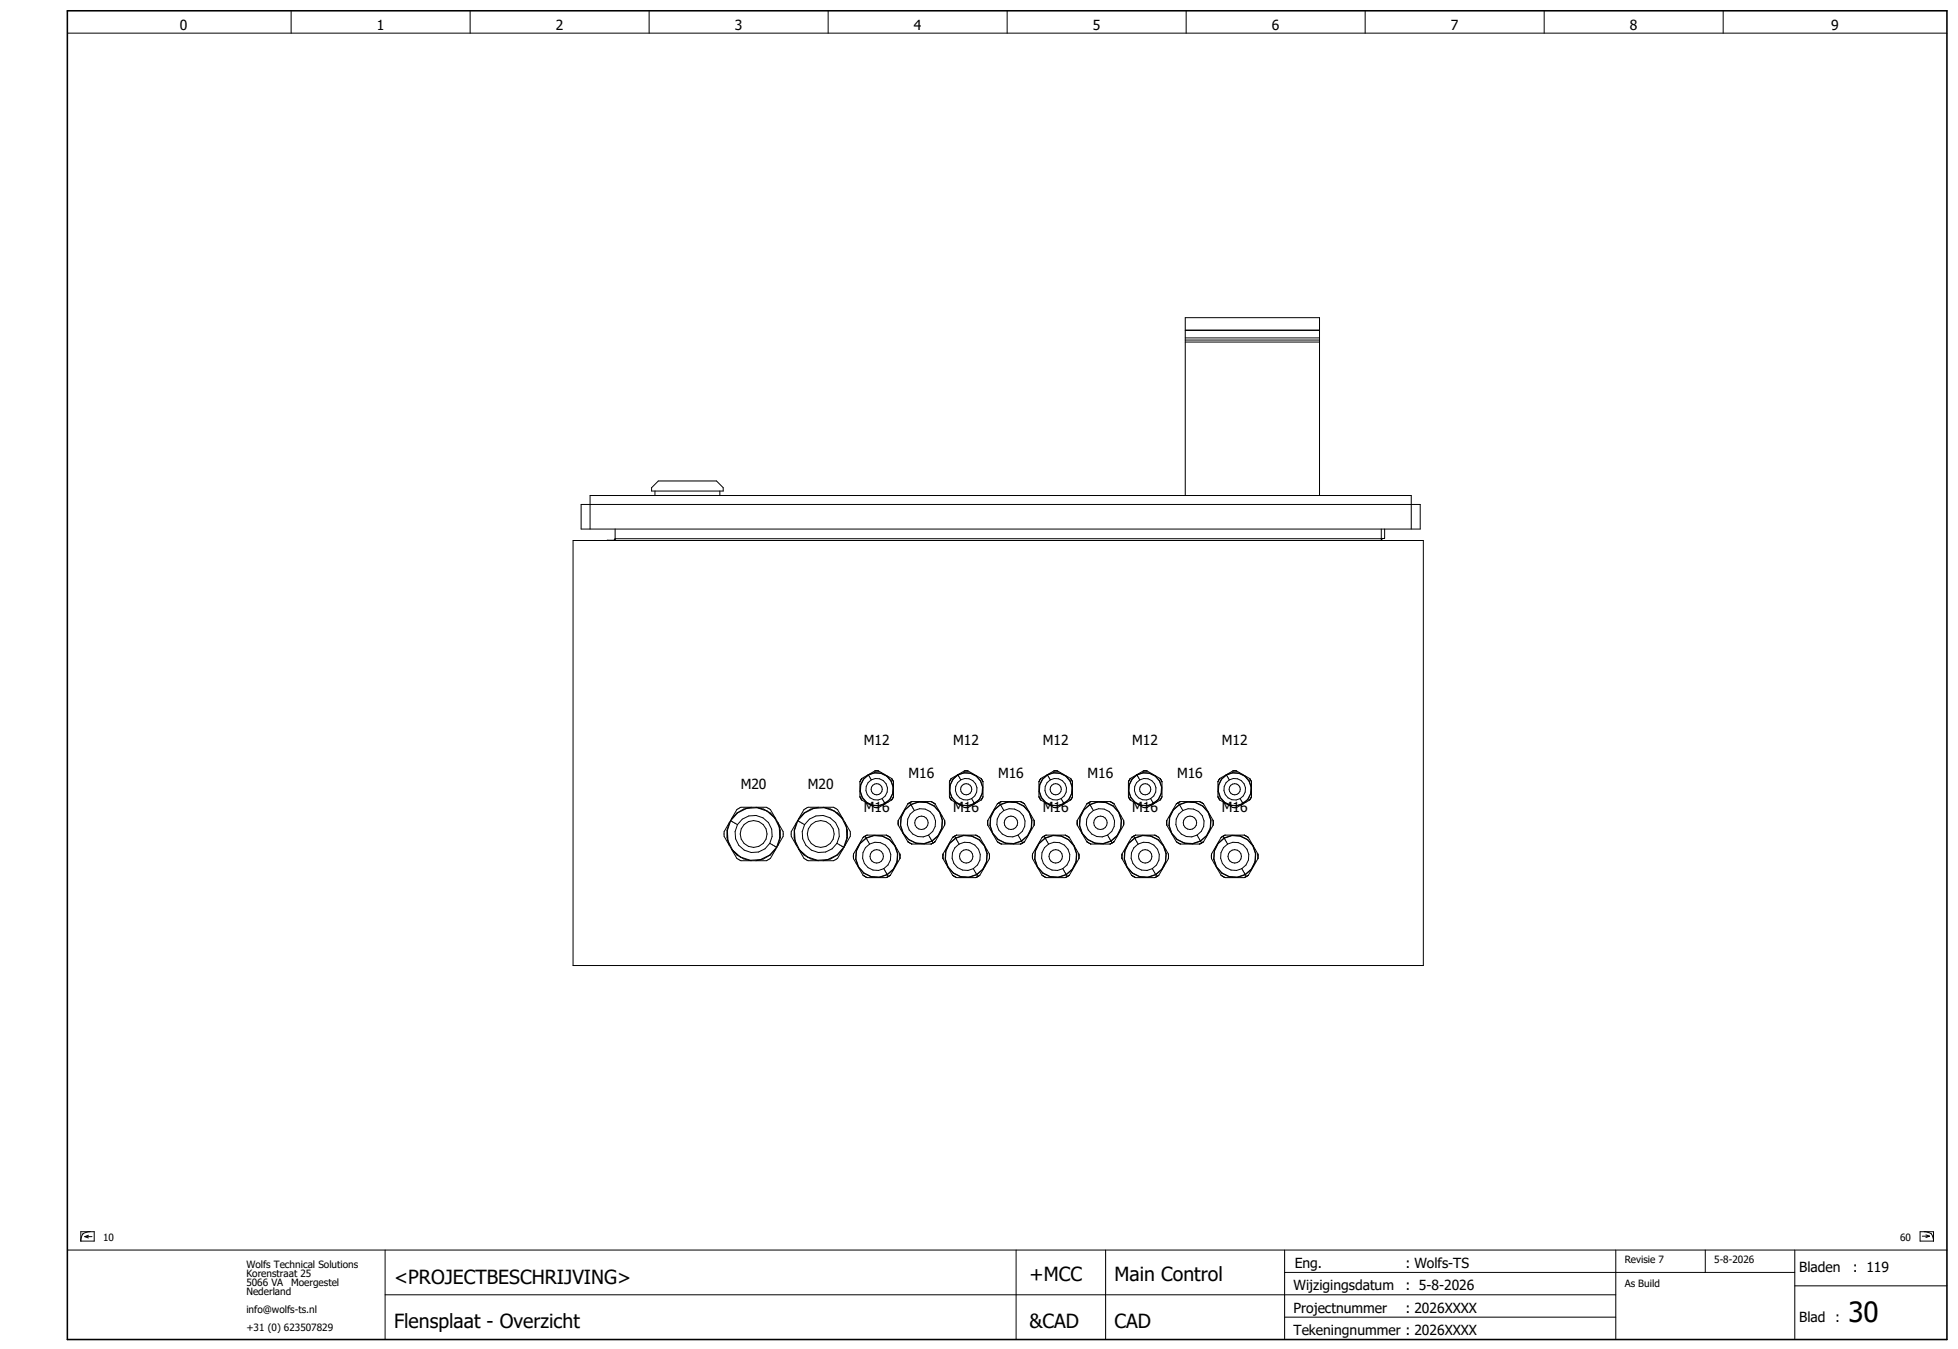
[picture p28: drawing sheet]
<svg xmlns="http://www.w3.org/2000/svg" width="438mm" height="302mm" viewBox="0 0 438 302" stroke-linecap="round" stroke-linejoin="round" font-family="sans-serif">
<defs><g id="words">
<text font-size="6.2" x="413.1" y="295.4">30</text>
<g font-size="4.3">
<text x="88.1" y="286.9">&lt;PROJECTBESCHRIJVING&gt;</text>
<text x="230.1" y="286.4">+MCC</text>
<text x="249.1" y="286.4">Main Control</text>
<text x="88.1" y="296.9">Flensplaat - Overzicht</text>
<text x="230.1" y="296.9">&amp;CAD</text>
<text x="249.1" y="296.9">CAD</text>
</g>
<g font-size="3.1">
<text x="40.2" y="6.8">0</text>
<text x="84.2" y="6.8">1</text>
<text x="124.2" y="6.8">2</text>
<text x="164.2" y="6.8">3</text>
<text x="204.2" y="6.8">4</text>
<text x="244.2" y="6.8">5</text>
<text x="284.2" y="6.8">6</text>
<text x="324.2" y="6.8">7</text>
<text x="364.2" y="6.8">8</text>
<text x="409.2" y="6.8">9</text>
<text x="193" y="166.4">M12</text>
<text x="213" y="166.4">M12</text>
<text x="233" y="166.4">M12</text>
<text x="253" y="166.4">M12</text>
<text x="273" y="166.4">M12</text>
<text x="203" y="173.9">M16</text>
<text x="223" y="173.9">M16</text>
<text x="243" y="173.9">M16</text>
<text x="263" y="173.9">M16</text>
<text x="165.5" y="176.4">M20</text>
<text x="180.5" y="176.4">M20</text>
<text x="193" y="181.4">M16</text>
<text x="213" y="181.4">M16</text>
<text x="233" y="181.4">M16</text>
<text x="253" y="181.4">M16</text>
<text x="273" y="181.4">M16</text>
<text x="289.3" y="283.4">Eng.</text>
<text x="314.1" y="283.4">: Wolfs-TS</text>
<text x="402.1" y="284.4">Bladen</text>
<text x="414.1" y="284.4">: 119</text>
<text x="289.1" y="288.4">Wijzigingsdatum</text>
<text x="289.1" y="293.4">Projectnummer</text>
<text x="314.1" y="288.4">: 5-8-2026</text>
<text x="314.1" y="293.4">: 2026XXXX</text>
<text x="289.1" y="298.4">Tekeningnummer : 2026XXXX</text>
<text x="402.1" y="295.4">Blad :</text>
</g>
<g font-size="2.2">
<text x="23.1" y="277.4">10</text>
<text x="424.6" y="277.4">60</text>
<text x="55.1" y="283.4">Wolfs Technical Solutions</text>
<text x="55.1" y="285.4">Korenstraat 25</text>
<text x="55.1" y="287.4">5066 VA</text>
<text x="65.1" y="287.4">Moergestel</text>
<text x="363.1" y="282.4">Revisie 7</text>
<text x="363.1" y="287.6">As Build</text>
<text x="383.1" y="282.4">5-8-2026</text>
<text x="55.1" y="289.4">Nederland</text>
<text x="55.1" y="293.4">info@wolfs-ts.nl</text>
<text x="55.1" y="297.4">+31 (0) 623507829</text>
</g>
</g></defs>
<g fill="none" stroke="#000" stroke-width=".22">
<path d="M15.1 7.4h420M65.1 2.4v5M105.1 2.4v5M145.1 2.4v5M185.1 2.4v5M225.1 2.4v5M265.1 2.4v5M305.1 2.4v5M345.1 2.4v5M385.1 2.4v5M264.9 73.8h30M264.9 73.9h30"/>
<path d="M264.9 75.5h30M264.9 76h30M264.9 76.5h30M129.9 112.8h187.5v5.5h-187.5zM131.9 118.3v-7.5h183.5v7.5M137.5 118.3v2.1M145.6 109l1.5-1.5h13l1.5 1.5v.8h-16zM146.4 109.8v1M160.9 109.8v1M264.9 110.8v-39.8h30v39.8M308.7 118.3v2.3M309.4 118.3v2.1h-171.9"/>
<path d="M128.1 120.8h190v95h-190zM135.6 120.8h.1M135.8 120.8h.1M137.2 120.8h-.1M137.3 120.8h-1.6M137.3 120.8h-.1M137.4 120.5l-.1 .3M137.4 120.5l-.2 .3M137.5 120.4l-.1 .1M308.7 120.5v.1M308.7 120.6v.1M308.7 120.6l.1 .1"/>
<path d="M308.7 120.7l.2 .1M308.9 120.8h.1M308.9 120.8h.2M192.2 178.1l.4 .7 2.9 1.7h.8l1.5-.8M192.2 174.7h.1M192.2 178.2l.1 .2M192.2 174.7v3.5M192.2 178.2h.1M192.3 174.5l-.1 .2M192.4 178.6l.2 .2M192.5 174.1h.1M192.5 174.1l-.1 .2"/>
<path d="M192.6 174l-.1 .1M194 173.2h.1M194 173.2a3.7 3.7 0 0 0-1.3 5.1 3.7 3.7 0 0 0 5.1 1.4M194 173.2a3.7 3.7 0 0 1 5.1 1.3 3.7 3.7 0 0 1-1.3 5.2M194.1 173.2a3.7 3.7 0 0 0-1.4 5.1 3.7 3.7 0 0 0 5 1.3M194.1 173.2a3.7 3.7 0 0 1 5 1.4 3.7 3.7 0 0 1-1.4 5M194.1 173.2l.6 1.1M194.7 174.3a2.42 2.42 0 0 0-.9 3.3 2.42 2.42 0 0 0 3.3 .9M194.7 174.3a2.42 2.42 0 0 1 3.3 .9 2.42 2.42 0 0 1-.9 3.3M195.5 172.3h.8M195.5 172.3h.1M196.3 172.3h.1"/>
<path d="M197.1 178.5l.7 1.2M197.7 179.6h.1M197.8 179.7h.1M199.2 174l.1 .1M199.3 178.8h.1M199.3 174.1l.1 .2M199.3 174.1h.1M199.3 178.8l-1.5 .9M199.4 174.2l-.2-.2-2.9-1.7h-.5h-.3l-2.9 1.7-.4 .8M199.4 174.2l.3 .6v3.3l-.3 .5M199.4 178.6l-.2 .2M199.4 178.6l-.1 .2"/>
<path d="M199.5 174.5l.1 .2M199.6 174.7h.1M199.6 178.1v.1M199.6 178.2l-.1 .2M202.9 179.6v.1M203.3 179.4l1 1.8M203.3 179.4l-.5 .3-2.1 3.7v.3M203.4 179.3l-.5 .3M203.5 179.3l.3-.1h4.2l.3 .1M203.5 179.3l-.2 .1M203.5 179.8l.1 .1M203.6 179.9a4.7 4.7 0 0 1 6.4 1.7 4.7 4.7 0 0 1-1.8 6.4"/>
<path d="M203.6 179.9a4.7 4.7 0 0 0-1.7 6.3 4.7 4.7 0 0 0 6.3 1.8M203.7 179.2h.1M203.7 179.2l-.3 .1M208.1 179.2l.3 .1M208.1 179.2h.1M208.3 179.3l.4 .2M208.6 179.5l.3 .1M208.7 179.5l.3 .2 2.1 3.7v.3M208.9 179.6v.1M212.2 178.1l.4 .7 2.9 1.7h.8l1.5-.8M212.2 174.7h.1M212.2 178.2l.1 .2"/>
<path d="M212.2 174.7v3.5M212.2 178.2h.1M212.4 178.6l.2 .2M212.5 174.1h.1M212.5 174.1l-.3 .6M212.6 174l-.1 .1M214 173.2h.1M214 173.2a3.7 3.7 0 0 1 5.1 1.3 3.7 3.7 0 0 1-1.3 5.2M214 173.2a3.7 3.7 0 0 0-1.3 5.1 3.7 3.7 0 0 0 5.1 1.4M214.1 173.2a3.7 3.7 0 0 1 5 1.4 3.7 3.7 0 0 1-1.4 5M214.1 173.2a3.7 3.7 0 0 0-1.4 5.1 3.7 3.7 0 0 0 5 1.3M214.1 173.2l.6 1.1"/>
<path d="M214.7 174.3a2.42 2.42 0 0 1 3.3 .9 2.42 2.42 0 0 1-.9 3.3M214.7 174.3a2.42 2.42 0 0 0-.9 3.3 2.42 2.42 0 0 0 3.3 .9M215.5 172.3h.8M215.5 172.3h.1M216.3 172.3h.1M217.1 178.5l.6 1.1M217.7 179.6h.1M217.7 179.6l.1 .1M217.8 179.7h.1M219.2 174l.1 .1M219.3 178.8h.1M219.3 174.1l.1 .2"/>
<path d="M219.3 174.1h.1M219.4 174.2l.3 .6v3.3l-.3 .5M219.4 174.2l-.2-.2-2.9-1.7h-.5h-.3l-2.9 1.7-.4 .8M219.4 178.6l-1.6 1.1M219.4 178.6l-.1 .2M219.5 174.5l.1 .2M219.6 174.7h.1M219.6 178.1v.1M219.6 178.2l-.2 .4M222.9 179.6v.1M223.3 179.4l1 1.8M223.3 179.4l-.5 .3-2.1 3.7v.3"/>
<path d="M223.4 179.3l-.5 .3M223.5 179.3l.3-.1h4.2l.3 .1M223.5 179.3l-.2 .1M223.5 179.8l.1 .1M223.6 179.9a4.7 4.7 0 0 1 6.4 1.7 4.7 4.7 0 0 1-1.8 6.4M223.6 179.9a4.7 4.7 0 0 0-1.7 6.3 4.7 4.7 0 0 0 6.3 1.8M223.7 179.2h.1M223.7 179.2l-.3 .1M228.1 179.2h.1M228.1 179.2l.3 .1M228.3 179.3l.4 .2M228.6 179.5l.3 .1"/>
<path d="M228.7 179.5l.3 .2 2.1 3.7v.3M228.9 179.6v.1M232.2 178.1l.4 .7M232.2 178.2l.3 .6M232.2 174.7h.1M232.2 174.7v3.5M232.2 178.2h.1M232.5 178.8l3 1.7h.8l1.5-.8M232.5 174.1h.1M232.5 174.1l-.3 .6M232.5 178.8h.1M232.6 174l-.1 .1"/>
<path d="M234 173.2h.1M234 173.2a3.7 3.7 0 0 0-1.3 5.1 3.7 3.7 0 0 0 5.1 1.4M234 173.2a3.7 3.7 0 0 1 5.1 1.3 3.7 3.7 0 0 1-1.3 5.2M234 173.2l.7 1.1M234.1 173.2a3.7 3.7 0 0 0-1.4 5.1 3.7 3.7 0 0 0 5 1.3M234.1 173.2a3.7 3.7 0 0 1 5 1.4 3.7 3.7 0 0 1-1.4 5M234.7 174.3a2.42 2.42 0 0 1 3.3 .9 2.42 2.42 0 0 1-.9 3.3M234.7 174.3a2.42 2.42 0 0 0-.9 3.3 2.42 2.42 0 0 0 3.3 .9M235.5 172.3h.8M235.5 172.3h.1M236.3 172.3h.1M237.1 178.5l.6 1.1"/>
<path d="M237.7 179.6h.1M237.7 179.6l.1 .1M237.8 179.7h.1M239.2 174l.1 .1M239.3 178.8h.1M239.3 174.1l.1 .2M239.3 174.1h.1M239.4 174.2l-.2-.2-2.9-1.7h-.5h-.3l-2.9 1.7-.4 .8M239.4 174.2l.3 .6v3.3l-.3 .5M239.4 178.6l-1.6 1.1M239.4 174.3l.2 .4M239.4 178.6l-.1 .2"/>
<path d="M239.6 174.7h.1M239.6 178.1v.1M239.6 178.2l-.2 .4M242.9 179.6v.1M243.1 179.5l-.3 .2-2.1 3.7v.3M243.2 179.5l-.3 .1M243.3 179.4l1 1.8M243.3 179.4l-.2 .1M243.4 179.3l-.2 .2M243.5 179.3l.3-.1h4.2l.3 .1M243.5 179.3l-.2 .1M243.5 179.8l.1 .1"/>
<path d="M243.6 179.9a4.7 4.7 0 0 1 6.4 1.7 4.7 4.7 0 0 1-1.8 6.4M243.6 179.9a4.7 4.7 0 0 0-1.7 6.3 4.7 4.7 0 0 0 6.3 1.8M243.7 179.2h.1M243.7 179.2l-.3 .1M248.1 179.2h.1M248.1 179.2l.3 .1M248.3 179.3l.4 .2M248.6 179.5l.3 .1M248.7 179.5l.3 .2M248.9 179.6l2.2 3.9M248.9 179.6v.1M252.2 174.8l.4-.8 2.9-1.7h.3h.5l2.9 1.7 .5 .8"/>
<path d="M252.2 178.1l.4 .7M252.2 174.7h.1M252.2 178.2l.1 .2M252.2 174.7v3.5M252.2 178.2h.1M252.4 178.6l.1 .2M252.5 178.8l3 1.7h.8l1.5-.8M252.5 174.1h.1M252.5 174.1l-.3 .6M252.5 178.8h.1M252.6 174l-.1 .1M254 173.2h.1"/>
<path d="M254 173.2a3.7 3.7 0 0 0-1.3 5.1 3.7 3.7 0 0 0 5.1 1.4M254 173.2a3.7 3.7 0 0 1 5.1 1.3 3.7 3.7 0 0 1-1.3 5.2M254 173.2l.7 1.1M254.1 173.2a3.7 3.7 0 0 0-1.4 5.1 3.7 3.7 0 0 0 5 1.3M254.1 173.2a3.7 3.7 0 0 1 5 1.4 3.7 3.7 0 0 1-1.4 5M254.7 174.3a2.42 2.42 0 0 1 3.3 .9 2.42 2.42 0 0 1-.9 3.3M254.7 174.3a2.42 2.42 0 0 0-.9 3.3 2.42 2.42 0 0 0 3.3 .9M255.5 172.3h.8M255.5 172.3h.1M256.3 172.3h.1M257.1 178.5l.6 1.1M257.7 179.6h.1"/>
<path d="M257.7 179.6l.1 .1M257.8 179.7h.1M259.2 174l.1 .1M259.3 178.8h.1M259.3 174.1l.1 .2M259.3 174.1h.1M259.5 174.5l.1 .2M259.6 178.2h.1M259.6 174.7v3.5M259.6 178.2l-.3 .6M259.6 174.7h.1M259.7 178.1l-.5 .7-1.4 .9"/>
<path d="M262.9 179.6v.1M263.1 179.5l-.3 .2-2.1 3.8M263.2 179.5l-.3 .1M263.3 179.4l1 1.8M263.3 179.4l-.2 .1M263.4 179.3l-.2 .2M263.5 179.3l.3-.1h4.2l.3 .1M263.5 179.3l-.2 .1M263.5 179.8l.1 .1M263.6 179.9a4.7 4.7 0 0 1 6.4 1.7 4.7 4.7 0 0 1-1.8 6.4M263.6 179.9a4.7 4.7 0 0 0-1.7 6.3 4.7 4.7 0 0 0 6.3 1.8M263.7 179.2h.1"/>
<path d="M263.7 179.2l-.3 .1M268.1 179.2h.1M268.1 179.2l.3 .1M268.3 179.3l.4 .2M268.6 179.5l.3 .1M268.7 179.5l.3 .2M268.9 179.6l2.2 3.9M268.9 179.6v.1M272.2 178.1l.4 .7M272.2 174.7h.1M272.2 178.2l.1 .2M272.2 174.7v3.5"/>
<path d="M272.2 178.2h.1M272.4 178.6l.1 .2M272.5 178.8l3 1.7h.8l1.5-.8M272.5 174.1h.1M272.5 174.1l-.3 .6M272.5 178.8h.1M272.6 174l-.1 .1M274 173.2h.1M274 173.2a3.7 3.7 0 0 0-1.3 5.1 3.7 3.7 0 0 0 5.1 1.4M274 173.2a3.7 3.7 0 0 1 5.1 1.3 3.7 3.7 0 0 1-1.3 5.2M274 173.2l.7 1.1M274.1 173.2a3.7 3.7 0 0 0-1.4 5.1 3.7 3.7 0 0 0 5 1.3"/>
<path d="M274.1 173.2a3.7 3.7 0 0 1 5 1.4 3.7 3.7 0 0 1-1.4 5M274.7 174.3a2.42 2.42 0 0 1 3.3 .9 2.42 2.42 0 0 1-.9 3.3M274.7 174.3a2.42 2.42 0 0 0-.9 3.3 2.42 2.42 0 0 0 3.3 .9M275.5 172.3h.8M275.5 172.3h.1M276.3 172.3l2.9 1.7 .5 .8M276.3 172.3h.1M276.3 172.3h-.8l-2.9 1.7-.4 .8M277.1 178.5l.6 1.1M277.7 179.6h.1M277.7 179.6l.1 .1M277.8 179.7h.1"/>
<path d="M279.2 174l.1 .1M279.3 178.8h.1M279.3 174.1l.1 .2M279.3 174.1h.1M279.5 174.5l.1 .2M279.6 178.2h.1M279.6 174.7v3.5M279.6 178.2l-.3 .6M279.6 174.7h.1M279.7 178.1l-.5 .7-1.4 .9M162.5 185.6l.2 2.3M162.5 185.6v1.7"/>
<path d="M162.5 185.5v.1M162.7 188l.3 1M162.7 187.9l1 2.1M163 183.9l-.5 1.6v1.8l.2 .7M163.2 183.4h.1M163.3 183.4l1.5 .9M163.3 183.4l-.8 2.2M163.5 189.8l1.2 1.3 .7 .5M163.5 189.8l.2 .2M163.7 190l1 1.1M163.7 190l1.7 1.5M164.6 181l1-.6h5.6l1 .6 2.8 4.9v.3v.7l-2.8 5-1 .5h-5.6l-1-.5-2.8-5v-.3v-.7z"/>
<path d="M164.8 184.3a4.2 4.2 0 0 1 5.7-1.5 4.2 4.2 0 0 1 1.5 5.7M164.8 184.3a4.2 4.2 0 0 0 1.5 5.7 4.2 4.2 0 0 0 5.7-1.5M165.4 191.6l.8 .4 1.7 .4M166.9 180.7l-.7 .1-1.5 .9-1.2 1.3M166.9 180.7l2.3-.2 2.2 .8M166.9 180.7l-2.1 1-1.5 1.7M167.9 180.4l-1 .3M168.9 180.4l1.7 .4 .8 .5M171.4 181.3l1.7 1.5M171.4 181.3l.7 .4M172 188.5l1.5 .9M172.1 181.8l1 1"/>
<path d="M172.1 181.7l1.2 1.3M173.1 182.8l1 2.1M173.1 182.8l.2 .2M173.3 189.8a6 6 0 0 1-4.4 2.6M173.5 189.4h.1M173.5 189.4a5.9 5.9 0 0 1-8.1 2.1M173.8 183.9l.3 1M174.1 184.9l.2 2.3M174.1 184.9l.2 .6v1.8l-.5 1.7M174.3 187.2v.1M174.3 187.2l-.8 2.2M174.3 185.5v1.7"/>
<path d="M177.5 185.6l.2 2.3 1 2.1M177.5 185.6v1.7M177.5 185.5v.1M178 183.9a6 6 0 0 0 0 5.1M178.2 183.4h.1M178.3 183.4h.1M178.3 183.4l1.5 .9M178.3 183.4l-.8 2.2M178.5 189.8l1.2 1.3 .7 .5M178.5 189.8l.2 .2M178.7 190l1.7 1.5M178.7 190l1 1.1"/>
<path d="M179.6 181l1-.6h5.6l1 .6 2.8 4.9v.3v.7l-2.8 5-1 .5h-5.6l-1-.5-2.8-5v-.3v-.7zM179.8 184.3a4.2 4.2 0 0 0 1.5 5.7 4.2 4.2 0 0 0 5.7-1.5M179.8 184.3a4.2 4.2 0 0 1 5.7-1.5 4.2 4.2 0 0 1 1.5 5.7M180.4 191.6l.8 .4 1.7 .4M182.9 180.4a6 6 0 0 0-4.4 2.6M183.9 180.4l1.7 .4 .8 .5M186.4 181.3l1.7 1.5M186.4 181.3a5.9 5.9 0 0 0-8.1 2.1M186.4 181.3l.7 .4 1.2 1.3M187 188.5l1.5 .9M187.1 181.8l1 1M188.1 182.8l1 2.1 .2 2.3"/>
<path d="M188.1 182.8l.2 .2M188.3 189.8a6 6 0 0 1-4.4 2.6M188.5 189.4h.1M188.5 189.4a5.9 5.9 0 0 1-8.1 2.1M188.8 183.9a6 6 0 0 1 0 5.1M189.3 187.2v.1M189.3 187.2l-.8 2.2M189.3 185.5v1.7M190.7 191.6v.3M190.7 191.9l2.2 3.8M190.7 191v.3M190.7 191.9h.1"/>
<path d="M190.7 190.9v.1M192.8 195.6l.7 .4M192.9 187.1v.1M192.9 195.7l.3 .1M192.9 195.7h.1M193.3 186.9l.2 .4M193.3 186.9l-.5 .3-2.1 3.7v1.1M193.4 196l.3 .1M193.4 186.8l-.5 .3M193.5 186.8l.3-.1h4.2l.7 .3M193.5 196l.3 .2M193.5 186.8l-.2 .1"/>
<path d="M193.5 187.3l.1 .1M193.6 187.4a4.7 4.7 0 0 1 6.4 1.7 4.7 4.7 0 0 1-1.8 6.4M193.6 187.4l.7 1.3M193.6 187.4a4.7 4.7 0 0 0-1.7 6.3 4.7 4.7 0 0 0 6.3 1.8M193.7 196.1h4.4M193.7 186.7h.1M193.7 186.7l-.3 .1M193.7 196.1h.1M194.3 188.7a3.2 3.2 0 0 1 4.4 1.1 3.2 3.2 0 0 1-1.2 4.4M194.3 188.7a3.2 3.2 0 0 0-1.1 4.3 3.2 3.2 0 0 0 4.3 1.2M195.5 180.5h.1M195.6 180.5h-.1"/>
<path d="M195.7 180.5h.2M195.9 180.5h.1M196.3 180.5h.1M196.3 180.5h-.4M197.5 194.2l1 1.7M198.1 196.1h.1M198.1 186.7l.3 .1M198.1 186.7h.1M198.2 195.5h.1M198.5 195.9l-.5 .3M198.6 187l.3 .1M198.7 187l.3 .2"/>
<path d="M198.9 195.7h.1M198.9 187.1v.1M198.9 195.7l-.8 .4M199 187.2l2.1 3.7v1.1M199 195.6l-.5 .3M200.7 184.1v.3M200.7 184.1v.4l2.2 3.7M200.7 183.7v.4M200.7 183.5h.1M200.7 184.4h.1M200.7 183.5v.3M200.7 183.4v.1"/>
<path d="M201.1 191v.3M201.1 191.9h.1M201.1 191.9l-2.1 3.7M201.1 191.6v.3M202.8 188.1l.7 .4M202.9 188.2l.5 .3M202.9 188.2h.1M203.4 188.5l.3 .1M203.5 188.5l.3 .2M203.7 188.6h4.4M203.7 188.6h.1M204.3 181.2a3.2 3.2 0 0 1 4.4 1.1 3.2 3.2 0 0 1-1.2 4.4"/>
<path d="M204.3 181.2a3.2 3.2 0 0 0-1.1 4.3 3.2 3.2 0 0 0 4.3 1.2M207.5 186.7l.7 1.3M208.1 188.6h.1M208.2 188h.1M208.3 188l.2 .4M208.3 188.5l-.3 .2M208.4 188.5l-.3 .1M208.5 188.4l-.2 .1M208.9 188.2h.1M208.9 188.2l-.5 .3M210.7 191.6v.3M210.7 191v.3"/>
<path d="M210.7 191.9l2.2 3.8M210.7 191h.1M210.7 191.9h.1M210.7 190.9v1.1M211.1 183.4v.1M211.1 184.4h.1M211.1 183.5v.3M211.1 183.5h.1M211.1 183.7v.4M211.1 184.1v.4l-2.1 3.6-.5 .3M211.1 184.1v.3M212.8 195.6l.7 .4"/>
<path d="M212.9 187.1v.1M212.9 195.7l.3 .1M212.9 195.7h.1M213.3 186.9l.2 .4M213.3 186.9l-.5 .3-2.1 3.8M213.4 196l.3 .1M213.4 186.8l-.5 .3M213.5 186.8l.3-.1h4.2l.3 .1M213.5 196l.3 .2M213.5 186.8l-.2 .1M213.5 187.3l.1 .1M213.6 187.4a4.7 4.7 0 0 1 6.4 1.7 4.7 4.7 0 0 1-1.8 6.4"/>
<path d="M213.6 187.4l.7 1.3M213.6 187.4a4.7 4.7 0 0 0-1.7 6.3 4.7 4.7 0 0 0 6.3 1.8M213.7 196.1h4.4M213.7 186.7h.1M213.7 186.7l-.3 .1M213.7 196.1h.1M214.3 188.7a3.2 3.2 0 0 1 4.4 1.1 3.2 3.2 0 0 1-1.2 4.4M214.3 188.7a3.2 3.2 0 0 0-1.1 4.3 3.2 3.2 0 0 0 4.3 1.2M215.5 180.5h.1M215.6 180.5h-.1M215.7 180.5h.2M215.9 180.5h.1"/>
<path d="M216.3 180.5h.1M216.3 180.5h-.4M217.5 194.2l1 1.7M218.1 186.7h.1M218.1 196.1h.1M218.1 186.7l.3 .1M218.2 195.5h.1M218.3 186.8l.4 .2M218.3 196l-.3 .2M218.4 196l-.3 .1M218.5 195.9l-.2 .1M218.6 187l.3 .1"/>
<path d="M218.7 187l.3 .2M218.9 195.7h.1M218.9 187.1v.1M218.9 195.7l-.5 .3M219 187.2l2.1 3.7v.3v.8l-2.1 3.6M219 195.6l-.5 .3M220.7 184.1v.3M220.7 183.7v.4M220.7 184.1v.4M220.7 184.4l2.2 3.8M220.7 183.5h.1M220.7 183.5v.3"/>
<path d="M220.7 184.4h.1M220.7 183.4v.1M221.1 191v.3M221.1 191.9h.1M221.1 191.6v.3M222.8 188.1l.7 .4M222.9 188.2l.3 .1M222.9 188.2h.1M223.4 188.5l.3 .1M223.5 188.5l.3 .2M223.7 188.6h4.4M223.7 188.6h.1"/>
<path d="M224.3 181.2a3.2 3.2 0 0 1 4.4 1.1 3.2 3.2 0 0 1-1.2 4.4M224.3 181.2a3.2 3.2 0 0 0-1.1 4.3 3.2 3.2 0 0 0 4.3 1.2M227.5 186.7l.7 1.3M228.1 188.6h.1M228.2 188h.1M228.3 188l.2 .4M228.3 188.5l-.3 .2M228.4 188.5l-.3 .1M228.5 188.4l-.2 .1M228.9 188.2h.1M228.9 188.2l-.5 .3M230.7 191.6v.3"/>
<path d="M230.7 191.9l2.2 3.8M230.7 191h.1M230.7 191v.3M230.7 191.9h.1M230.7 190.9v1.1M231.1 183.4v.1M231.1 184.4h.1M231.1 183.5v.3M231.1 183.5h.1M231.1 184.4l-2.1 3.7-.5 .3M231.1 183.7v.4M231.1 184.1v.4"/>
<path d="M231.1 184.1v.3M232.8 195.6l.7 .4M232.9 187.1v.1M232.9 195.7l.3 .1M232.9 195.7h.1M233.3 186.9l.2 .4M233.3 186.9l-.5 .3-2.1 3.8M233.4 196l.3 .1M233.4 186.8l-.5 .3M233.5 186.8l.3-.1h4.2l.3 .1M233.5 196l.3 .2M233.5 186.8l-.2 .1"/>
<path d="M233.5 187.3l.1 .1M233.6 187.4a4.7 4.7 0 0 1 6.4 1.7 4.7 4.7 0 0 1-1.8 6.4M233.6 187.4l.7 1.3M233.6 187.4a4.7 4.7 0 0 0-1.7 6.3 4.7 4.7 0 0 0 6.3 1.8M233.7 196.1h4.4M233.7 186.7h.1M233.7 186.7l-.3 .1M233.7 196.1h.1M234.3 188.7a3.2 3.2 0 0 1 4.4 1.1 3.2 3.2 0 0 1-1.2 4.4M234.3 188.7a3.2 3.2 0 0 0-1.1 4.3 3.2 3.2 0 0 0 4.3 1.2M235.5 180.5h.1M235.5 180.5h.4"/>
<path d="M235.6 180.5h-.1M235.9 180.5h.1M236.3 180.5h.1M236.3 180.5h-.4M237.5 194.2l1 1.7M238.1 186.7h.1M238.1 196.1h.1M238.1 186.7l.3 .1M238.2 195.5h.1M238.3 186.8l.4 .2M238.3 196l-.3 .2M238.4 196l-.3 .1"/>
<path d="M238.5 195.9l-.2 .1M238.6 187l.3 .1M238.7 187l.3 .2 2.1 3.8M238.9 195.7h.1M238.9 187.1v.1M238.9 195.7l-.5 .3M240.7 184.1v.3M240.7 183.7v.4M240.7 184.1v.4M240.7 184.4l2.1 3.7 .7 .4M240.7 183.5h.1M240.7 183.5v.3"/>
<path d="M240.7 184.4h.1M240.7 183.4v.1M241.1 190.9v1.1l-2.1 3.6-.5 .3M241.1 191.9h.1M241.1 191v.3M241.1 191h.1M241.1 191.6v.3M242.9 188.2l.3 .1M243.4 188.5l.3 .1M243.5 188.5l.3 .2M243.7 188.6h4.4M243.7 188.6h.1"/>
<path d="M244.3 181.2a3.2 3.2 0 0 1 4.4 1.1 3.2 3.2 0 0 1-1.2 4.4M244.3 181.2a3.2 3.2 0 0 0-1.1 4.3 3.2 3.2 0 0 0 4.3 1.2M247.5 186.7l1 1.7M248.1 188.6h.1M248.2 188h.1M248.3 188.5l-.3 .2M248.4 188.5l-.3 .1M248.5 188.4l-.2 .1M248.9 188.2h.1M248.9 188.2l-.5 .3M250.7 191.6v.3M250.7 191.9h.1"/>
<path d="M250.7 191v.3M250.7 190.9v.1M251.1 183.4v.3M251.1 184.4h.1M251.1 183.5v.3M251.1 183.5h.1M251.1 184.4l-2.1 3.7-.5 .3M251.1 183.7v.4M251.1 184.1v.4M251.1 184.1v.3M252.9 195.7h.1M252.9 187.1v.1"/>
<path d="M252.9 195.7l.3 .1M253.1 187l-.3 .2-2.1 3.7v.7v.4l2.1 3.6 .7 .4M253.2 187l-.3 .1M253.3 186.9l.2 .4M253.3 186.9l-.2 .1M253.4 196l.3 .1M253.4 186.8l-.2 .2M253.5 186.8l.3-.1h4.2l.3 .1M253.5 196l.3 .2M253.5 186.8l-.2 .1M253.5 187.3l.1 .1M253.6 187.4a4.7 4.7 0 0 1 6.4 1.7 4.7 4.7 0 0 1-1.8 6.4"/>
<path d="M253.6 187.4l.7 1.3M253.6 187.4a4.7 4.7 0 0 0-1.7 6.3 4.7 4.7 0 0 0 6.3 1.8M253.7 196.1h4.4M253.7 186.7h.1M253.7 186.7l-.3 .1M253.7 196.1h.1M254.3 188.7a3.2 3.2 0 0 1 4.4 1.1 3.2 3.2 0 0 1-1.2 4.4M254.3 188.7a3.2 3.2 0 0 0-1.1 4.3 3.2 3.2 0 0 0 4.3 1.2M255.5 180.5h.1M255.6 180.5h-.1M255.7 180.5h.2M255.9 180.5h.1"/>
<path d="M256.3 180.5h.1M256.3 180.5h-.4M257.5 194.2l1 1.7M258.1 186.7h.1M258.1 196.1h.1M258.1 186.7l.3 .1M258.2 195.5h.1M258.3 196l-.3 .2M258.4 186.8l.2 .2M258.4 196l-.3 .1M258.5 195.9l-.2 .1M258.6 187l.3 .1"/>
<path d="M258.7 187l.3 .2M258.9 195.7h.1M258.9 187.1l2.2 3.9M258.9 187.1v.1M258.9 195.7l-.5 .3M260.7 184.1v.3M260.7 184.1v.4l2.1 3.6 .7 .4M260.7 183.7v.4M260.7 183.5h.1M260.7 184.4h.1M260.7 183.5v.3M260.7 183.4v.3"/>
<path d="M261.1 190.9v1.1M261.1 191.9h.1M261.1 191v.3M261.1 191h.1M261.1 191.9l-2.1 3.7-.5 .3M261.1 191.6v.3M262.9 188.2l.3 .1M263.4 188.5l.3 .1M263.5 188.5l.3 .2M263.7 188.6h4.4M263.7 188.6h.1M264.3 181.2a3.2 3.2 0 0 1 4.4 1.1 3.2 3.2 0 0 1-1.2 4.4"/>
<path d="M264.3 181.2a3.2 3.2 0 0 0-1.1 4.3 3.2 3.2 0 0 0 4.3 1.2M267.5 186.7l1 1.7M268.1 188.6h.1M268.2 188h.1M268.3 188.5l-.3 .2M268.4 188.5l-.3 .1M268.5 188.4l-.2 .1M268.9 188.2h.1M268.9 188.2l-.5 .3M270.7 191.6v.3M270.7 191.9h.1M270.7 191v.3"/>
<path d="M270.7 190.9v.1M271.1 183.4v.3M271.1 184.4h.1M271.1 183.5v.3M271.1 183.5h.1M271.1 183.7v.4M271.1 184.1v.4l-2.1 3.6-.5 .3M271.1 184.1v.3M272.9 195.7h.1M272.9 187.1v.1M272.9 195.7l.3 .1M273.1 187l-.3 .2-2.1 3.7v.7v.4l2.1 3.6 .7 .4"/>
<path d="M273.2 187l-.3 .1M273.3 186.9l1 1.8M273.3 186.9l-.2 .1M273.4 196l.3 .1M273.4 186.8l-.2 .2M273.5 186.8l.3-.1h4.2l.3 .1M273.5 196l.3 .2M273.5 186.8l-.2 .1M273.5 187.3l.1 .1M273.6 187.4a4.7 4.7 0 0 1 6.4 1.7 4.7 4.7 0 0 1-1.8 6.4M273.6 187.4a4.7 4.7 0 0 0-1.7 6.3 4.7 4.7 0 0 0 6.3 1.8M273.7 196.1h4.4"/>
<path d="M273.7 186.7h.1M273.7 186.7l-.3 .1M273.7 196.1h.1M274.3 188.7a3.2 3.2 0 0 1 4.4 1.1 3.2 3.2 0 0 1-1.2 4.4M274.3 188.7a3.2 3.2 0 0 0-1.1 4.3 3.2 3.2 0 0 0 4.3 1.2M275.5 180.5h.1M275.6 180.5h-.1M275.7 180.5h.2M275.9 180.5h.1M276.3 180.5h.1M276.3 180.5h-.4M277.5 194.2l1 1.7"/>
<path d="M278.1 186.7h.1M278.1 196.1h.1M278.1 186.7l.3 .1M278.2 195.5h.1M278.3 196l-.3 .2M278.4 186.8l.2 .2M278.4 196l-.3 .1M278.5 195.9l-.2 .1M278.6 187l.3 .1M278.7 187l.3 .2M278.9 195.7h.1M278.9 187.1l2.2 3.8v.7v.4l-2.1 3.6-.5 .3"/>
<path d="M278.9 187.1v.1M278.9 195.7l-.5 .3M281.1 190.9v.1M281.1 191.9h.1M281.1 191v.3M281.1 191h.1M281.1 191.6v.3M15.1 279.4h420M18.1 275.3h3v2.1h-3zM18.5 275.8l-.3 .8-.1 .8M19 276.4h1.6M19 276.4l.8 .3"/>
<path d="M19.8 276.1l-.8 .3M20.2 275.3l-.9 .1-.8 .4M86.1 279.4v20M227.1 279.4v20M247.1 279.4v20M287.1 279.4v20M361.1 279.4v20M381.1 279.4v5M401.1 279.4v20M429.1 275.3h3v2.1h-3zM429.6 276.3h1.6M430 275.3l.8 .1 .8 .4"/>
<path d="M430.4 276l.8 .3M431.2 276.3l-.8 .3M431.6 275.8l.3 .8 .2 .8M86.1 289.4h275M287.1 284.4h114M287.1 294.4h74M401.1 287.4h34"/>
<circle cx="195.9" cy="176.4" r="1.25"/>
<circle cx="215.9" cy="176.4" r="1.25"/>
<circle cx="235.9" cy="176.4" r="1.25"/>
<circle cx="255.9" cy="176.4" r="1.25"/>
<circle cx="275.9" cy="176.4" r="1.25"/>
<circle cx="168.4" cy="186.4" r="3"/>
<circle cx="183.4" cy="186.4" r="3"/>
<circle cx="195.9" cy="191.4" r="4.7"/>
<circle cx="195.9" cy="191.4" r="1.5"/>
<circle cx="205.9" cy="183.9" r="1.5"/>
<circle cx="205.9" cy="183.9" r="4.7"/>
<circle cx="215.9" cy="191.4" r="4.7"/>
<circle cx="215.9" cy="191.4" r="1.5"/>
<circle cx="225.9" cy="183.9" r="1.5"/>
<circle cx="225.9" cy="183.9" r="4.7"/>
<circle cx="235.9" cy="191.4" r="4.7"/>
<circle cx="235.9" cy="191.4" r="1.5"/>
<circle cx="245.9" cy="183.9" r="1.5"/>
<circle cx="245.9" cy="183.9" r="4.7"/>
<circle cx="255.9" cy="191.4" r="1.5"/>
<circle cx="255.9" cy="191.4" r="4.7"/>
<circle cx="265.9" cy="183.9" r="1.5"/>
<circle cx="265.9" cy="183.9" r="4.7"/>
<circle cx="275.9" cy="191.4" r="1.5"/>
<circle cx="275.9" cy="191.4" r="4.7"/>
</g>
<path d="M15.1 2.4h420v297h-420z" fill="none" stroke="#000" stroke-width=".35"/>
<use href="#words"/>
</svg>
